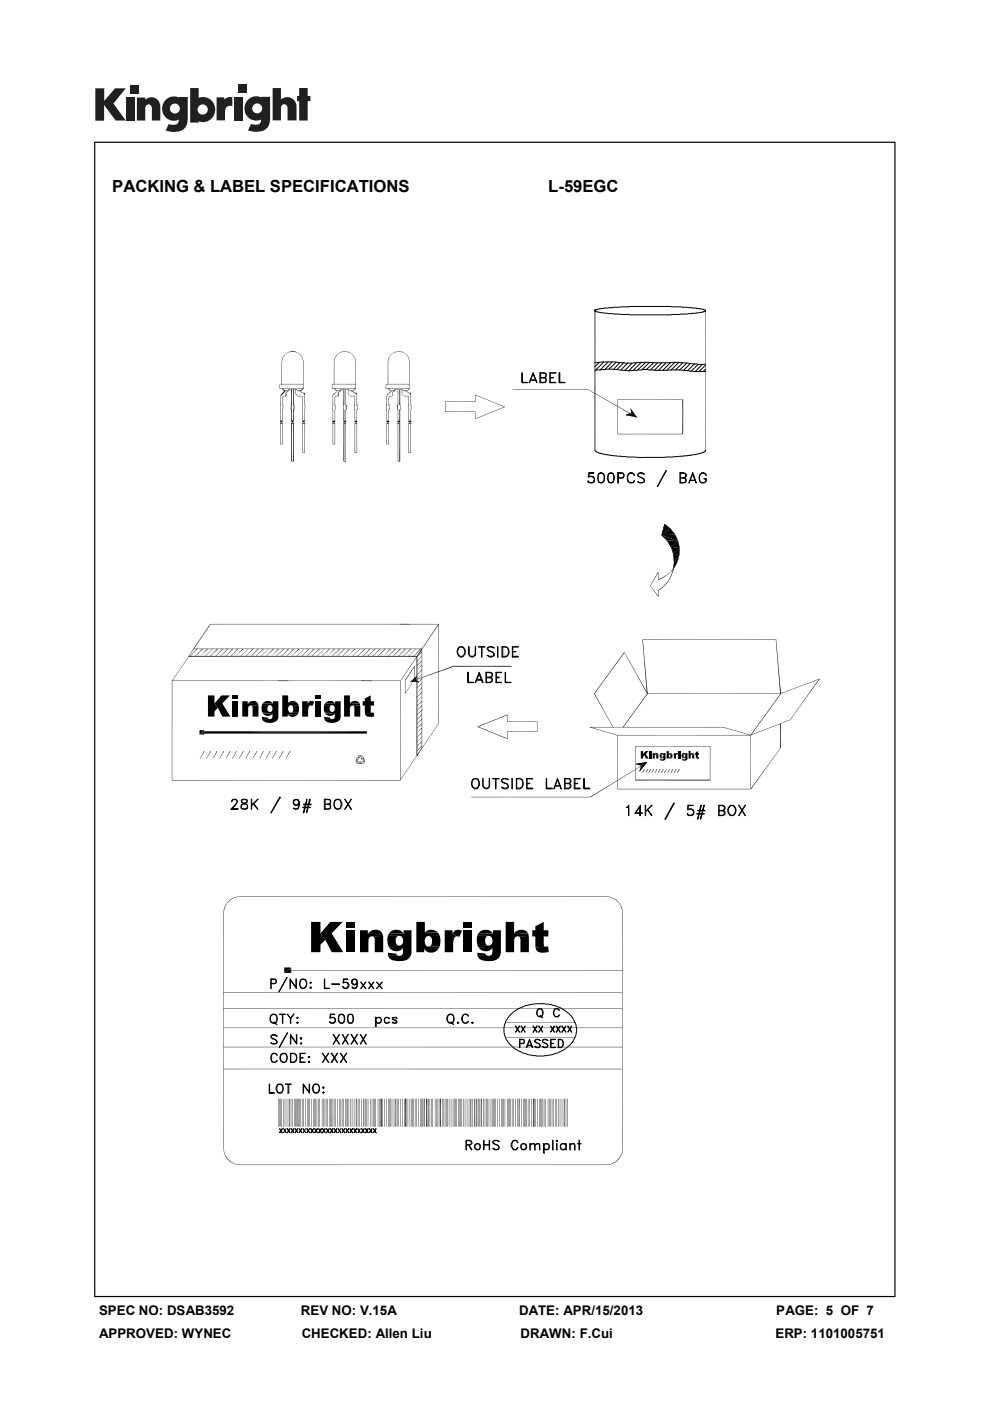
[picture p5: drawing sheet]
<svg xmlns="http://www.w3.org/2000/svg" width="210mm" height="297mm" viewBox="0 0 210 297" stroke-linecap="round" stroke-linejoin="round" font-family="sans-serif">
<defs><g id="words">
<g font-size="3.5">
<text x="23.8" y="40.6">PACKING &amp; LABEL SPECIFICATIONS</text>
<text x="116.3" y="40.6">L-59EGC</text>
</g>
<g font-size="2.8">
<text x="21" y="278.7">SPEC NO: DSAB3592</text>
<text x="63.8" y="278.7">REV NO: V.15A</text>
<text x="110.1" y="278.7">DATE: APR/15/2013</text>
<text x="164.7" y="278.7">PAGE: 5 OF 7</text>
<text x="21" y="283.6">APPROVED: WYNEC</text>
<text x="64" y="283.6">CHECKED: Allen Liu</text>
<text x="110.4" y="283.6">DRAWN: F.Cui</text>
<text x="164.5" y="283.6">ERP: 1101005751</text>
</g>
</g></defs>
<g fill="#231f20">
<path d="M20.2 18.7h1.9v2.7l2.3-2.7h2.3l-2.6 3.2 2.6 3.7h-2.2l-2.4-3.3v3.3h-1.9z"/>
<path d="M26.7 20.7h1.8v4.9h-1.8z"/>
<path d="M49.6 20.7h1.8v4.9h-1.8z"/>
<path d="M27.6 18h1.8v1.8h-1.8z"/>
<path d="M50.6 17.9h1.8v1.8h-1.8z"/>
<path d="M29 20.7h1.8v.4a1.9 1.9 0 0 1 2.2-.3 1.9 1.9 0 0 1 1 2v2.8h-1.8v-2.7a.7 .7 0 0 0-.7-.8 .7 .7 0 0 0-.7 .8v2.7h-1.8z"/>
<path d="M45.9 20.6h1.7v.5a2.02 2.02 0 0 1 1.7-.5v1.9h-.2a1.12 1.12 0 0 0-1.4 1.3v1.7h-1.8z"/>
<path d="M57.8 18.7h1.8v2.4a1.98 1.98 0 0 1 2.2-.3 1.98 1.98 0 0 1 1.1 2v2.7h-1.9v-2.6a.7 .7 0 0 0-.7-.8 .7 .7 0 0 0-.7 .8v2.6h-1.8z"/>
<path d="M63.5 18.7h1.8v1.6h.5v1.1h-.5v4.1h-1.8v-4.1h-.5v-1.1h.5z"/>
<path d="M40.3 18.7v7.3h1.8v-.3a2.63 2.63 0 0 0 3.5-2.5 2.63 2.63 0 0 0-3.5-2.5v-2zM41.9 23.2a1.1 1.1 0 0 1 2.2 0 1.1 1.1 0 0 1-2.2 0z"/>
<path d="M35.3 21a2.56 2.56 0 0 0-.6 3.3 2.56 2.56 0 0 0 3.2 1.1 1.09 1.09 0 0 1-1.5 1.1l-.6-.2-.7 1.4a5.3 5.3 0 0 0 3.8-.2 2.69 2.69 0 0 0 .9-2.4v-4.5h-1.8v.1l-.8-.2a2.44 2.44 0 0 0-1.9 .5zM36 23a1.06 1.06 0 0 1 2.1 0 1.06 1.06 0 0 1-2.1 0z"/>
<path d="M52.8 21a2.56 2.56 0 0 0-.6 3.3 2.56 2.56 0 0 0 3.2 1 1.09 1.09 0 0 1-1.5 1.1l-.7-.1-.6 1.4a5.3 5.3 0 0 0 3.7-.3 2.69 2.69 0 0 0 1-2.3v-4.6h-1.8v.2l-.9-.3a2.44 2.44 0 0 0-1.8 .6zM53.5 23a1.06 1.06 0 0 1 2.1 0 1.06 1.06 0 0 1-2.1 0z"/>
</g>
<g fill="#000">
<path d="M59.9 75.9l-.2 .8zM60 75.9l-.3 .8zM60.4 75.1l-.5 .8zM60.5 75.1l-.6 .8zM60.4 75.1l.8-.5zM60.4 75.1l.8-.4zM61.2 74.6l.9-.2v.1zM61.2 74.6l.9-.1zM62.1 74.4l.8 .3zM62.1 74.4l.8 .3-.8-.2zM62.9 74.6l.7 .5zM62.9 74.6l.8 .5z"/>
<path d="M63.6 75.1l.5 .8zM63.7 75.1l.5 .8zM64.1 75.9l.2 .8zM64.2 75.9l.2 .8zM71 75.9l-.2 .8zM71.1 75.9l-.3 .8zM71.5 75.1l-.5 .8zM71.6 75.1l-.6 .8zM71.5 75.1l.8-.5zM71.5 75.1l.8-.4zM72.3 74.6l.8-.1zM73.1 74.5l.9 .2z"/>
<path d="M74 74.6l.7 .5zM74 74.6l.8 .5zM74.7 75.1l.5 .8zM74.8 75.1l.5 .8zM75.2 75.9l.2 .8zM75.3 75.9l.2 .8zM82.4 75.9l-.1 .8zM82.5 75.9l-.2 .8zM82.9 75.1l-.5 .8zM83 75.1l-.6 .8zM82.9 75.1l.8-.5zM82.9 75.1l.8-.4z"/>
<path d="M83.7 74.6l.9-.1zM84.6 74.5l.9 .2zM85.5 74.6l.6 .5zM85.5 74.6l.7 .5zM86.1 75.1l.6 .8zM86.2 75.1l.5 .8zM86.7 75.9l.1 .8zM86.7 75.9l.2 .8zM126.1 65.7h.2v.2h-.2zM59.3 81.5l.1 .9zM59.4 85.9l.1-.1zM59.4 85.9l.1 .9z"/>
<path d="M59.4 86.8l.1-.1zM59.5 83.9l.1 2zM59.5 94.1h.4zM59.5 94.2l.4-.1zM59.6 83.7v.1l-.1 .1zM59.6 83.7l.9-.9-.9 1zM59.5 83.9l.1-.1zM60.5 82.8l-.9 1zM59.7 82.4l.1-.1 .4 .5zM59.4 81.5l.3-.1zM59.4 81.4h.3zM59.8 82.3l.4 .4v.1z"/>
<path d="M59.9 84.3l.1 1.6zM59.9 85.9l.1-.1zM59.9 86.8l.1-.1zM60 84l.1 .1-.2 .2zM60 85.9l.1 .9zM59.9 84.3l.2-.2zM60.2 82.7l.5 .2-.5-.1zM60 84l.2-.1zM60 84h.2zM60.2 82.7l.5 .2zM60.6 83.3l.1 .6h-.1zM60.2 84l.4-.1z"/>
<path d="M60.2 83.9h.4zM60.7 83.2v.1h-.1zM60.7 83.9l-.1 .1zM61.3 82.6l-.6 .7v-.1zM60.6 83.3h.1zM61.3 82.6v.1l-.6 .6zM60.6 83.3h.1v.6zM60.7 82.8l.6-.1zM61.3 82.6h1.6zM61.3 82.7l1.6-.1zM61.7 85.9l.1 .9h-.1zM61.8 85.9v-.1z"/>
<path d="M61.8 86.8v-.1zM61.7 85.9h.1v.9zM62.3 85.9l.1-.1zM62.3 85.9l.1 .9h-.1zM62.3 86.8l.1-.1zM61.8 97.9l.5-.1zM61.8 97.8h.5zM62.3 85.9h.1v.9zM62.7 83.5l.1 .2zM62.7 82.6l.1 .9zM62.8 83.5v.2zM62.8 82.7l.1-.1 .5 .3z"/>
<path d="M62.9 82.6l.5 .3zM63 83.9l.2 .1zM62.8 83.7l.3 .2zM63.1 83.9l.1 .1zM62.8 83.7l.1-.1 .2 .3zM63.2 83.9h.7zM63.2 84l.7-.1zM63.3 82.8l1.2 .5zM63.3 82.8l1.2 .5-.1 .1zM63.4 82.8h.6zM63.4 82.8l.5-.1 .1 .1zM63.9 82.7l.4-.4 .1 .1z"/>
<path d="M63.9 82.7l.5-.3-.4 .4zM63.9 83.9l.1 .2zM64 85.9l.1 .9zM64.1 84v.3zM63.9 83.9l.2 .1-.1 .1zM64.1 84.3l.1 1.6zM64.1 85.9l.1-.1zM64.1 86.8l.1-.1zM64.1 84l.1 .3zM64.3 81.5l.1 .9zM64.6 85.9l.1-.1zM64.6 85.9l.1 .9z"/>
<path d="M64.6 86.8l.1-.1zM64.2 96h.4zM70.4 81.5l.1 .9zM70.5 85.8v.2zM70.6 85.8l-.1 .2zM70.5 85.9l.1 .9zM70.5 86.8l.1-.1zM70.6 83.9l.1 2zM70.6 94.1h.4zM70.6 94.2l.4-.1zM70.7 83.7v.1l-.1 .1zM70.7 83.7l.9-.9-.9 1z"/>
<path d="M70.6 83.9l.1-.1zM71.6 82.8l-.9 1zM70.8 82.4l.1-.1 .3 .5zM70.4 81.5l.4-.1zM70.4 81.4h.4zM70.9 82.3l.4 .5h-.1zM71 84.3l.1 1.6zM71 85.8v.2zM71.1 85.8l-.1 .2zM71 86.8l.1-.1zM71.1 84l.1 .1-.2 .2zM71.1 85.9l.1 .9z"/>
<path d="M71 84.3l.2-.2zM71.2 82.8l.6 .1zM71.1 84l.2-.1zM71.1 84h.2zM71.3 82.8l.5 .1zM71.7 83.3l.1 .6h-.1zM71.3 84l.4-.1zM71.3 83.9h.4zM71.8 83.2v.1h-.1zM71.8 83.9l-.1 .1zM71.6 83.9h.2l-.1 .1zM72.3 82.6l-.5 .7v-.1z"/>
<path d="M71.7 83.3h.1zM72.3 82.6l.1 .1-.6 .6zM71.7 83.3h.1v.6zM71.8 82.8l.6-.1zM72.3 82.6h1.7zM72.3 82.7l1.7-.1zM72.8 85.9l.1 .9zM72.9 85.8v.2zM72.9 86.8v-.1zM73.4 85.8v.2zM73.4 85.9l.1 .9h-.1zM73.4 86.8v-.1z"/>
<path d="M72.9 97.9l.5-.1zM72.9 97.8h.5zM73.4 85.9h.1v.9zM73.8 83.5l.1 .2zM73.8 82.7l.1 .8zM73.9 83.5l.1 .2zM73.9 82.7l.1-.1 .5 .3zM74 82.6l.5 .3zM74.1 83.9l.2 .1zM73.9 83.7l.3 .2zM74.2 83.9l.1 .1zM74.3 83.9h.7z"/>
<path d="M74.3 84l.7-.1zM74.3 82.8l1.3 .5-.1 .1zM74.3 82.8h.1l1.2 .5zM74.5 82.8h.6zM75.4 82.3l.1 .1-.5 .4zM75 82.8l.5-.4-.4 .4zM75 83.9l.1 .2zM75.1 85.9l.1 .9zM75.1 85.8h.2l-.2 .2zM75.1 86l.2-.2v.2zM75.1 86.7h.2zM75.1 86.8l.2-.1z"/>
<path d="M75.2 84v.3zM75 83.9l.2 .1-.1 .1zM75.2 84.3l.1 1.6zM75.2 84l.1 .3zM75.4 81.5l.1 .9zM75.6 85.8h.2l-.2 .2zM75.6 86l.2-.2v.2zM75.6 86.7h.2zM75.6 86.8l.2-.1zM75.3 96h.3zM75.7 85.9l.1 .9zM81.8 81.5l.1 .9z"/>
<path d="M81.9 85.8h.2l-.2 .2zM81.9 86l.2-.2v.2zM81.9 85.9l.1 .9zM81.9 86.7h.2zM81.9 86.8l.2-.1zM82 83.9l.1 2zM82.1 83.7l.1 .1-.2 .1zM82.1 83.7l.9-.9-.8 1zM82.1 94.1h.3zM82.1 94.2l.3-.1zM82 83.9l.2-.1zM83 82.8l.1 .1-.9 .9z"/>
<path d="M82.3 82.4v-.1l.4 .5zM82.3 82.3l.5 .5h-.1zM81.9 81.5l.4-.1zM81.9 81.4h.4zM82.4 84.3l.1 1.6zM82.4 85.8h.2l-.2 .2zM82.4 86l.2-.2v.2zM82.4 86.7h.2zM82.4 86.8l.2-.1zM82.5 84l.1 .1-.2 .2zM82.5 85.9l.1 .9zM82.4 84.3l.2-.2z"/>
<path d="M82.7 82.8l.6 .1zM82.5 84l.3-.1zM82.5 84h.3zM82.8 82.8l.5 .1zM82.8 84l.3-.1zM82.8 83.9h.3zM83.2 83.2v.1zM83.2 83.9l-.1 .1zM83.8 82.6l-.5 .7-.1-.1zM83.2 83.3l.1 .6zM83.2 83.3h.1zM83.2 83.9h.1l-.2 .1z"/>
<path d="M83.8 82.6l.1 .1-.6 .6zM83.3 82.8l.6-.1zM83.8 82.6h1.6zM83.8 82.7l1.6-.1zM84.2 85.9l.2 .9h-.2zM84.3 85.8v.2zM84.4 85.8l-.1 .2zM84.3 86.8l.1-.1zM84.2 85.9h.2v.9zM84.8 85.8v.2zM84.9 85.8l-.1 .2zM84.8 86.8l.1-.1z"/>
<path d="M84.4 97.9l.4-.1zM84.4 97.8h.4zM84.9 85.9l.1 .9zM85.2 83.5l.1 .2zM85.2 82.7l.1 .8zM85.3 83.5l.1 .2zM85.3 82.7l.1-.1 .5 .3zM85.4 82.6l.5 .3zM85.6 83.9l.1 .1zM85.3 83.7l.3 .2zM85.7 83.9h.7zM85.7 84l.7-.1z"/>
<path d="M85.8 82.8l1.2 .5zM85.8 82.8l1.2 .5-.1 .1zM85.9 82.8h.6zM86.8 82.3l.1 .1-.5 .4zM86.4 82.8l.5-.4-.4 .4zM86.4 83.9l.2 .2zM86.6 85.9l.1 .9zM86.7 84v.3zM86.4 83.9l.3 .1-.1 .1zM86.7 84.3v1.6zM86.7 85.8v.2zM86.7 86.8v-.1z"/>
<path d="M86.8 81.5l.1 .9zM87.2 85.8v.2zM87.2 85.9v.9zM87.2 86.8v-.1zM86.7 96h.5zM100.8 83.7l6.3 2.5zM100.8 83.8l6.3 2.5zM100.8 83.7l.1 1.5zM100.8 87.3l.1 1.5zM100.8 88.8l6.3-2.6zM100.8 88.9l6.3-2.7zM124.7 82.5l10.4 5.9z"/>
<path d="M124.7 82.6l10.4 5.8-.1 .1zM133.7 86.6l1.3 1.8-1.1-.7zM132.8 88l1.1-.3 1.1 .7zM132.8 88l2.3 .4zM133.6 86.6l1.5 1.8-.1 .1zM132.8 87.9l2.3 .5zM133.6 86.6l1.5 1.8zM140.3 113.5l3.5 1.2-2.3-.1zM140.9 111.1l-.5 2.4zM141 111.1l1.2 1-1.9 1.4zM140.3 113.5l.1-.1 .9 1zM140.4 113.4l.9 1z"/>
<path d="M140.4 113.4l1 1.2-1.1-1.1zM141.5 114.6l2.3 .1-1.4 1.2zM140.4 113.4l1.1 1.1-.1 .1zM141.3 114.4l.8 1.2zM140.9 111.2l.1-.1 1.1 1zM140.3 113.5l1.9-1.4 .9 1.2zM141.3 114.4l.9 1.1-.1 .1zM141 111.1l1.2 1zM141.4 114.6l.1-.1 .8 1.4zM142.4 115.9l1.7 .3-1.2 1.2zM141.5 114.5l.9 1.4h-.1zM142.1 115.6l.1-.1 .4 1.3z"/>
<path d="M142.2 115.5l.5 1.3zM142.4 115.9l.4 1.5zM142.9 117.4l1.2 .3-1.1 1.3zM142.4 115.9l.5 1.5zM142.6 116.8l.3 1.3zM142.8 117.4l.2 1.6zM142.9 118.1h.1v1.4zM143 119l.6 .2-.7 1.4zM143 118.1v1.4zM142.7 116.8l.3 1.3h-.1zM142.1 112.1l.9 1.1zM140.3 113.5l2.8-.2 .7 1.4z"/>
<path d="M142.9 117.4l.2 1.6h-.1zM142.2 112.1l.9 1.1h-.1zM144.1 117.5l-.4 1.4zM143 113.2h.1l.6 1.3zM142.4 115.9l1.4-1.2 .3 1.5zM143.1 113.2l.7 1.3zM144.1 117.7l-.5 1.5-.6-.2zM144.1 115.9v1.6zM143.7 114.5l.4 1.4zM142.9 117.4l1.2-1.2v1.5zM143.8 114.5l.3 1.4zM41.8 137.5l-1.5 1.6z"/>
<path d="M41.8 137.5l.1 .1-1.6 1.5zM41 137.5l-1 1.6zM44.6 132.3l-3.5 5.3-.1-.1zM41 137.5l.1 .1-1 1.5zM44.6 132.3l.1 .1-3.6 5.2zM42.9 137.5l-1.5 1.6zM42.9 137.5l.1 .1-1.6 1.5zM44 137.5l.1 .1-1.6 1.5zM45.1 137.5l-1.6 1.6zM45.1 137.5l-1.5 1.6zM46.1 137.5l-1.5 1.6zM46.1 137.5l.1 .1-1.5 1.5z"/>
<path d="M47.2 137.5l-1.5 1.6zM47.2 137.5l.1 .1-1.5 1.5zM48.3 137.5l-1.6 1.6zM48.3 137.5l.1 .1-1.6 1.5zM49.3 137.5l-1.5 1.6zM49.3 137.5l.1 .1-1.5 1.5zM50.4 137.5l-1.5 1.6zM50.4 137.5l.1 .1-1.5 1.5zM51.5 137.5l.1 .1-1.6 1.5zM52.6 137.5l-1.6 1.6zM52.6 137.5l-1.5 1.6zM53.6 137.5l-1.5 1.6z"/>
<path d="M53.6 137.5l.1 .1-1.5 1.5zM54.7 137.5l-1.5 1.6zM54.7 137.5l.1 .1-1.5 1.5zM55.8 137.5l-1.6 1.6zM55.8 137.5l.1 .1-1.6 1.5zM56.9 137.5l-1.6 1.6zM56.9 137.5l-1.5 1.6zM58 137.5l-1.6 1.6zM58 137.5v.1l-1.5 1.5zM59.1 137.5v.1l-1.6 1.5zM60.2 137.5l-1.7 1.6zM60.2 137.5v.1l-1.6 1.5z"/>
<path d="M61.2 137.5l-1.6 1.6zM61.2 137.5l.1 .1-1.6 1.5zM62.3 137.5l-1.6 1.6zM62.3 137.5l.1 .1-1.6 1.5zM63.4 137.5l.1 .1-1.7 1.5zM64.5 137.5l-1.6 1.6zM65.5 137.5l-1.5 1.6zM65.5 137.5l.1 .1-1.6 1.5zM66.6 137.5l-1.5 1.6zM66.6 137.5l.1 .1-1.6 1.5zM67.7 137.5l-1.6 1.6zM67.7 137.5l.1 .1-1.6 1.5z"/>
<path d="M68.8 137.5l-1.6 1.6zM68.8 137.5l-1.5 1.6zM69.8 137.5l-1.5 1.6zM69.8 137.5l.1 .1-1.5 1.5zM70.9 137.5l.1 .1-1.6 1.5zM72 137.5l-1.6 1.6zM72 137.5l.1 .1-1.6 1.5zM73 137.5l-1.5 1.6zM73 137.5l.1 .1-1.5 1.5zM74.1 137.5l-1.5 1.6zM74.1 137.5l.1 .1-1.5 1.5zM75.2 137.5l.1 .1-1.6 1.5z"/>
<path d="M76.3 137.5l-1.6 1.6zM76.3 137.5l-1.5 1.6zM77.3 137.5l-1.5 1.6zM77.3 137.5l.1 .1-1.5 1.5zM78.4 137.5l-1.5 1.6zM78.4 137.5l.1 .1-1.5 1.5zM79.5 137.5l-1.6 1.6zM79.5 137.5l.1 .1-1.6 1.5zM80.6 137.5l-1.6 1.6zM80.6 137.5v.1l-1.5 1.5zM81.7 137.5l-1.6 1.6zM81.7 137.5v.1l-1.5 1.5z"/>
<path d="M82.8 137.5v.1l-1.6 1.5zM83.9 137.5l-1.6 1.6zM83.9 137.5v.1l-1.6 1.5zM84.9 137.5l-1.5 1.6zM84.9 137.5l.1 .1-1.6 1.5zM86 137.5l-1.5 1.6zM86 137.5l.1 .1-1.6 1.5zM87.1 137.5l-1.6 1.6zM87.1 137.5l.1 .1-1.6 1.5zM88.2 137.5l-1.6 1.6zM88.2 137.5l-1.5 1.6zM89.2 137.5l-1.5 1.6z"/>
<path d="M89.2 137.5l.1 .1-1.5 1.5zM89.4 138.1l-1 1.2zM89.4 138.1l.1 .1-1.1 1.1zM89.4 137.5l-1 1.6zM89.4 137.5l.1 .1-1 1.5zM138 124.2l1.7 2.2zM138 124.3l1.7 2.1h-.1zM139.6 121.3l-1.7 2.9zM139.6 121.4l.1 1.5zM139.6 125.2l.1 1.2zM139.6 125.2l1.1-.9 .1 .1zM139.6 121.3l.1 .1-1.7 2.8z"/>
<path d="M139.6 125.2l1.2-.8-1.1 .9zM139.7 122.8l1.3-.5-1.3 .7zM139.7 122.8l1.2-.6 .1 .1zM141.6 123.3l.1 .1-1 .9zM140.7 124.3l1-.9-.9 1zM140.9 122.2l1.3-.8zM140.9 122.2l1.3-.8-1.2 .9zM142.3 122.1l.1 .1-.8 1.1zM142.4 122.2l-.7 1.2-.1-.1zM143 120.2l.1 .1-1 1.1zM143.1 120.3l-1 1.1zM142.7 120.9h.2l-.6 1.2z"/>
<path d="M142.9 120.9l-.5 1.3-.1-.1zM143 119.5l-.3 1.4zM143 119h.1l-.3 1.5zM143.1 119l-.2 1.6zM143 119.5l-.1 1.4h-.2zM143.7 118.9l-.7 1.3zM143.8 118.9l-.7 1.4-.1-.1zM40 139.1l-3.6 5.3zM40 139.1l-3.5 5.3zM42.3 154.9l.1 .8zM42.4 154.9l.8 .2-.8 .6zM43.1 154.9l.2 .2h-.2z"/>
<path d="M43.1 155.5l.2 .2h-.2zM42.4 155.7l.8-.2v.2zM42.4 155.7l.8-.6v.4zM42.4 154.9h.8v.2zM42.4 155l.8-.2v.2zM42.4 154.8h.8l-.8 .2zM43.1 154.9h.2v.2zM43.1 155.5h.2v.2zM43.3 159.2l-.9 1.6zM43.3 159.2l.1 .1-.9 1.5zM44.7 159.2l-1 1.6zM44.7 159.2v.1l-.9 1.5z"/>
<path d="M44.1 147.4h1.4v1.7l.7 1-.7 .7v1.1h-1.4zM46 159.2l-.9 1.6zM46 159.2l.1 .1-.9 1.5zM47.5 159.2l-1 1.6zM47.5 159.2v.1l-.9 1.5zM46.9 147.4h1.9l-1.6 1.7 1.7 2.8h-1.7l-1-1.8-.7-1zM48.8 159.2l-.9 1.6zM48.8 159.2l.1 .1-.9 1.5zM49.3 148.7h1.3v3.2h-1.3zM49.3 147.4h1.3v.9h-1.3zM50.2 159.2l-1 1.6zM50.2 159.2v.1l-.9 1.5z"/>
<path d="M51.6 159.2l-.9 1.6zM51.6 159.2l.1 .1-.9 1.5zM51.4 148.7h1.1v.5l2.2 .1 .1 .2-1.7 .1a.62 .62 0 0 0-.5 .8v1.5h-1.2zM53 159.2l-1 1.6zM53 159.2v.1l-.9 1.5zM52.6 149.1a1.24 1.24 0 0 1 2.1 .2l-2.2-.1zM54.5 159.2l-.9 1.6zM54.5 159.2l.1 .1-1 1.5zM53.1 149.6l1.7-.1v2.4h-1.2v-1.8a.44 .44 0 0 0-.5-.5zM55.6 149.5h1.6a.75 .75 0 0 0-.5 .7 .75 .75 0 0 0 .6 .7l-1.7 .1-.1-.7zM55.6 152l1.2 .1 .1 .3 .4 .1h-1.7zM55.8 151.3h2a1.26 1.26 0 0 1-2 0z"/>
<path d="M55.8 159.2l-.8 1.6zM55.8 159.2l.1 .1-.8 1.5zM55.9 148.9a1.35 1.35 0 0 1 2 .3h-2.2zM57.3 159.2l-1 1.6zM57.3 159.2l.1 .1-1 1.5zM58.6 159.2l-.9 1.6zM58.6 159.2l.1 .1-.9 1.5zM55.7 149.2h2.2v-.5h1.1v3.1a1.54 1.54 0 0 1-2 1.5 1.38 1.38 0 0 1-1.4-.8h1.7a.51 .51 0 0 0 .5-.7v-.5h-2l-.2-.3 1.7-.1a.74 .74 0 0 0 .5-.7 .74 .74 0 0 0-.6-.7h-1.6zM60.1 159.2l-1 1.6zM60.1 159.2l.1 .1-1 1.5zM59.9 147.4h1.2v1.6h1.9l.3 .5h-1.6a.81 .81 0 0 0-.6 .8 .81 .81 0 0 0 .6 .8h1.6l-.2 .3-2.1 .1v.4h-1.1zM61.5 159.2l-.9 1.6z"/>
<path d="M61.5 159.2l.1 .1-.9 1.5zM61.1 149a1.35 1.35 0 0 1 1.9 0zM61 151.5l2.1-.1a1.27 1.27 0 0 1-2.1 .1zM61.7 149.5h1.6l.1 .9-.1 .7h-1.6a.84 .84 0 0 0 .5-.8 .84 .84 0 0 0-.5-.8zM64.1 148.7h1.2v.5l.6 .4a.89 .89 0 0 0-.6 1.2v1.1h-1.2zM65.5 148.9a.95 .95 0 0 1 1.2-.1l-.4 .9-1-.5zM66.8 148.7h1.3v3.2h-1.3zM66.8 147.4h1.3v.9h-1.3zM68.8 149.5h1.6a.75 .75 0 0 0-.5 .7 .75 .75 0 0 0 .6 .7l-1.7 .1-.1-.7zM68.8 152l1.2 .1 .1 .3 .4 .1h-1.7zM69 151.3h2a1.26 1.26 0 0 1-2 0zM69.1 148.9a1.35 1.35 0 0 1 2 .3h-2.2z"/>
<path d="M68.9 149.2h2.2v-.5h1.2v3.1a1.54 1.54 0 0 1-2.1 1.5 1.38 1.38 0 0 1-1.4-.8h1.7a.51 .51 0 0 0 .5-.7v-.5h-2l-.2-.3 1.7-.1a.74 .74 0 0 0 .5-.7 .74 .74 0 0 0-.6-.7h-1.6zM73 147.4h1.2v1.7l2.1 .1 .1 .3-1.7 .1a.62 .62 0 0 0-.5 .8v1.5h-1.2zM74.2 149.1a1.27 1.27 0 0 1 2.1 .1zM74.7 149.6l1.7-.1v2.4h-1.2v-1.8a.44 .44 0 0 0-.5-.5zM77.7 155.1l.1 .4h-.1zM77.7 155.1h.1v.4zM77.4 148.1l1.2-.7v1.3h.7v.9h-.7v1.3l.3 .2-1.5 .1v-1.6h-.5v-.9h.5zM77.4 151.2l1.9-.2 .1 .9h-.2a1.22 1.22 0 0 1-1.8-.7zM93 132.3l-8.1 12.1zM93 132.3l.1 .1-8.1 12zM87.9 144l-2 3zM87.9 141.2l-1.9 3.1-.1-.1z"/>
<path d="M87.9 144l-1.9 3zM87.9 141.2l.1 .1-2 3zM87.1 144.5l1.8 .1zM87.1 144.6h1.8zM87.1 144.5l1.2-1.2zM87.1 144.6l1.2-1.3 .1 .1zM87.1 144.6l1-.5 .8 .5zM88.3 143.3l-.2 .9zM87.1 144.6l1.3-1.2-.3 .7zM88.4 159.1l1-1zM89.4 158.1l.1 .1-1.1 1zM89.4 157.2l-1 1.1z"/>
<path d="M89.4 157.2l.1 .1-1.1 1zM89.4 156.2l-1 1.1zM89.4 155.2l-1 1.2zM89.4 155.2l.1 .1-1.1 1.1zM89.4 154.3l.1 .1-1.1 1zM89.4 153.4l-1 1.1zM89.4 153.4l.1 .1-1.1 1zM88.4 153.5l1-1.1zM89.4 152.4l.1 .1-1.1 1zM89.4 151.4l-1 1.2zM89.4 151.4l.1 .1-1.1 1.1zM89.4 150.5l-1 1.2z"/>
<path d="M89.4 150.5l.1 .1-1.1 1.1zM88.4 150.6l1-1zM89.4 149.6h.1l-1.1 1.1zM88.4 149.6l1-1zM89.4 148.6l.1 .1-1.1 1zM88.4 148.7l1-1zM89.4 147.7l-1 1.1zM89.4 146.7l-1 1.2zM89.4 146.7l.1 .1-1.1 1.1zM89.4 145.7l.1 .1-1.1 1.1zM89.4 144.8l-1 1.1zM89.4 144.8l.1 .1-1.1 1z"/>
<path d="M89.4 143.9l-1 1.1zM89.4 143.9l.1 .1-1.1 1zM89.4 143l-1 1.1zM89.4 141.9l-1 1.2zM89.4 141.9l.1 .1-1.1 1.1zM89.4 141l.1 .1-1.1 1zM88.4 141.1l1-1zM89.4 140.1l.1 .1-1.1 1zM88.4 140.2l1-1.1zM89.4 139.1l-1 1.1zM88 144.2l.9 .4zM88.1 144.1l.8 .5-.9-.4z"/>
<path d="M89.4 158.6l-.9 1.6-.1-.1zM89.4 158.6l-.9 1.6zM87.1 144.6l9.1-3.4v.1zM87.1 144.5l9.1-3.3zM101.3 154.1l6.4 2.5-.1 .1zM101.3 154l6.3-2.5-6.2 2.6zM107.6 151.5l.1 1.5zM107.6 155.1l.1 1.5zM101.3 154.1l.1-.1 6.3 2.6zM101.4 154.1l6.2-2.6 .1 .1zM132.4 138.3l-6.3 8.8-.1-.1zM132.4 138.3l.1 .1-6.4 8.7z"/>
<path d="M126 147.1l4.1 7.1zM126.1 147l4 7.2-4.1-7.1zM125.1 154.2l5.8 1.7zM125.1 154.1l5.8 1.7zM137.3 147l-5.1 7.2-.1-.1zM137.3 147l.1 .1-5.2 7.1zM135.9 159.2h.5v.6l.3 .4-.3 .2v.4h-.5zM136.3 135.7l1.1 11.4h-.2zM132.4 138.3l5 8.7-.1 .1zM132.4 138.3l5 8.7zM136.3 135.7l.1-.1 1 11.5zM136.9 159.2h.7l-.6 .6 .6 1h-.6l-.6-1z"/>
<path d="M137.8 159.2h.4v.3h-.4zM138.4 159.7l1.2 .3-.7 .1v.7h-.5zM138.9 159.8a.43 .43 0 0 1 .7 .1zM139 160h.6v.8h-.4v-.7zM139.9 160h.6l-.2 .2 .2 .3h-.5zM140 159.8a.47 .47 0 0 1 .7 0zM140 159.9l1.2-.2v1.1a.69 .69 0 0 1-.6 .5 .69 .69 0 0 1-.7-.3h.6l.2-.2v-.2h-.7l.5-.1 .2-.3-.2-.2h-.6zM141.4 159.2h.4v.6h.7l.1 .2h-.6l-.2 .3 .1 .1 .7 .1-.1 .1-1.1 .2zM141.8 159.8l.4-.1 .3 .1zM142 160h.6v.5h-.6l.2-.2zM142.9 159.7h.4v.2l.3 .1-.2 .1v.7h-.5zM143.4 159.7h.4l-.1 .3-.4-.1z"/>
<path d="M143.9 159.2h.4v.3h-.4zM144.6 160h.6l-.2 .2 .2 .3h-.6zM144.7 159.8a.47 .47 0 0 1 .7 0zM144.6 159.9l1.2-.2v1.1a.69 .69 0 0 1-.5 .5 .69 .69 0 0 1-.7-.3h.6l.2-.2v-.2h-.7l.5-.1 .2-.3-.2-.2h-.6zM146 159.2h.5v.6l.7 .1-.7 .2v.7h-.5zM146.5 159.8a.45 .45 0 0 1 .7 .1zM146.7 160h.5l.1 .8h-.5v-.7zM147.6 159.5l.4-.3v.5h.3v.3h-.3l.1 .5-.5 .1v-.6h-.2zM153.4 154.2l5.8 1.7zM153.4 154.1l5.8 1.7zM159.2 155.8l8.3-3.2zM159.2 155.9l8.3-3.3z"/>
<path d="M165.6 147l-6.3 8.9-.1-.1zM165.6 147v.1l-6.3 8.8zM164.5 135.7l1.1 11.4h-.1zM165.6 147l8.3-3.1zM165.6 147.1l8.3-3.2zM164.5 135.7l.1-.1 1 11.5zM173.8 143.9l-6.3 8.8zM173.8 143.9l.1 .1-6.3 8.7zM75.6 160.9v.5h-.2zM75.6 160.9h.1l-.1 .5zM75.6 161.8h.1zM75.6 160.8v.1z"/>
<path d="M75.9 160.9l-.3 .8zM75.5 161.5l.3 .3h-.1zM75.6 161.8l.1-.1zM75.9 160.9l-.2 .8zM75.5 161.4l.3 .4zM75.6 160.9l.2-.2zM75.6 160.8l.2-.1zM76.2 160.1l-.3 .6-.1-.1zM75.8 160.7h.4zM76.2 160.1v.1l-.3 .5zM75.9 161l.2-.1zM75.8 160.7l.3 .2-.1 .1z"/>
<path d="M76.4 160.3l-.2 .4h-.1zM75.9 160.9h.2zM75.8 160.7l.3 .2zM76.4 160.3l.1 .1-.3 .3zM76.2 161.5l.1 .3zM76.2 160.1h.5zM76.2 160.2l.5-.1zM75.7 161.5l.5 .1zM75.7 161.4l.5 .1zM75.7 161.8h.6v.1zM75.8 161.8h.5h-.6zM76.3 161.8l.4 .1z"/>
<path d="M76.2 160.2l.1-.1zM76.2 160.1h.1zM76.3 160.2l.5 .6-.1 .1zM76.4 161.8l.3 .1-.4-.1zM76.3 160.1l.1 .1zM76.3 160.2l.5 .6zM76.5 161.4l-.2 .4zM76.5 161.5l.1 .1zM76.5 161.4l-.1 .4zM76.6 161.8l.1 .2zM76.7 160.8v.2zM76.7 160.2l.4 .5z"/>
<path d="M76.7 160.8h.3l-.3 .2zM76.7 161l.3-.2zM76.7 160.2v-.1l.4 .6zM76.9 161.1l.3 .4zM77.1 160.6l-.1 .1zM77.1 160.6l.1 .1h-.2zM77.1 160.6l-.1 .3zM77.1 160.6v.3zM76.6 161.9l.6-.1zM76.6 161.8h.6zM77.2 160.9l.2 .4-.1 .1zM77.2 160.8l-.2 .4-.1-.1z"/>
<path d="M77.3 161.4l.1 .1zM76.5 161.6l.8-.2zM77.2 160.9l.2 .4zM77.2 160.8l.1 .1-.3 .3zM77.3 161.4v.4zM76.6 161.7l.7-.2zM77.3 161.4l.1-.1v.2zM93 153.4l-8.1 12zM93 153.4l-8 12zM125.2 168.9l11.9-7.2-11.8 7.3zM125.3 169l11.8-7.3zM136.7 163l-.3 .9-.1-.1z"/>
<path d="M136.7 163l.1 .1-.4 .8zM135.9 162.3l1.2-.6-1.4 1.7zM134.9 162l2.2-.3-1.2 .6zM137.4 163l-.4 .9-.1-.1zM137.4 163l.1 .1-.5 .8zM137.8 159.7h.4v1.1h-.4zM138 163l-.4 .9-.1-.1zM138 163l.1 .1-.5 .8zM138.6 163l-.3 .9-.1-.1zM138.6 163l.1 .1-.4 .8zM139.3 163l-.3 .9-.1-.1zM139.3 163l.1 .1-.4 .8z"/>
<path d="M139.9 160.8l.6 .2h-.6zM140 163l-.3 .9-.1-.1zM140 160.6h.7l-.2 .2zM140 163l.1 .1-.4 .8zM140.7 163l-.4 .9-.1-.1zM140.7 163l.1 .1-.5 .8zM141.3 163l-.4 .9-.1-.1zM141.3 163l.1 .1-.5 .8zM142 163l-.3 .9-.1-.1zM142 163l.1 .1-.4 .8zM141.8 160.7h.7a.45 .45 0 0 1-.7 0zM142.7 163l-.3 .9-.1-.1z"/>
<path d="M142.7 163l.1 .1-.4 .8zM143.4 163l-.4 .9v-.1zM143.4 163l.1 .1-.5 .8zM143.9 159.7h.4v1.1h-.4zM144.1 163l-.4 .9-.1-.1zM144.1 163v.1l-.4 .8zM144.6 160.8l.6 .2h-.6zM144.7 160.6h.7l-.3 .2zM147.6 160.6l.6-.1 .1 .3h-.6zM165.6 158.5l-6.3 8.8h-.1zM165.6 158.5l-6.3 8.8zM47.5 192.5l-.1 1.1z"/>
<path d="M47.6 192.6l-.2 1zM48 191.6l-.5 .9zM48.1 191.6l-.5 1-.1-.1zM48.8 190.7l.1 .1-.9 .8zM48 191.6l.9-.8zM48.8 190.7l1-.5zM48.8 190.7l1-.4-.9 .5zM49.8 190.2l1-.2zM49.8 190.2l1-.1zM66 195.5h2v2.4l1 1.3-1 1.1v1.6h-2zM70.1 195.5h2.6l-2.4 2.4 2.5 4h-2.5l-1.3-2.7-1-1.3zM73.5 195.5h1.7v1.2h-1.7z"/>
<path d="M76.4 197.2h1.6v.8l3.2 .1v.3l-2.3 .1a.89 .89 0 0 0-.8 1.2v2.2h-1.7zM78.1 197.8a1.76 1.76 0 0 1 3.1 .3l-3.2-.1zM78.9 198.5l2.3-.1 .1 3.5h-1.8v-2.6a.65 .65 0 0 0-.6-.8zM82.3 198.4h2.4a1.08 1.08 0 0 0-.8 1.1 1.08 1.08 0 0 0 .8 1l-2.3 .1-.2-.9zM82.8 197.5a1.94 1.94 0 0 1 2.8 .4l-3.1 .1zM82.5 198l3.1-.1v-.7h1.7v4.4a1.99 1.99 0 0 1-2.3 2.2l-1-.1a1.62 1.62 0 0 1-1.7-1h2.4a.73 .73 0 0 0 .8-1v-.7l-2.9-.1-.2-.3 2.3-.1a1.06 1.06 0 0 0 .8-1.1 1.06 1.06 0 0 0-.8-1h-2.4zM88.3 195.5h1.8v2.2h2.8l.4 .7-2.4 .1a1.16 1.16 0 0 0-.8 1.1 1.16 1.16 0 0 0 .8 1.1h2.3l-.2 .5h-3v.7h-1.7zM90.1 197.7a1.93 1.93 0 0 1 2.8 0zM90.9 198.5l2.4-.1a3.7 3.7 0 0 1-.1 2.3h-2.3a1.29 1.29 0 0 0 .5-2.1zM94.3 197.2h1.7v.8l.9 .5a1.46 1.46 0 0 0-.8 1.8v1.6h-1.8zM96.4 197.3a1.42 1.42 0 0 1 1.6 .1l-.6 1.2-1.4-.6zM98.3 195.5h1.8v1.2h-1.8z"/>
<path d="M101.2 198.4h2.4a1.08 1.08 0 0 0-.7 1.1 1.08 1.08 0 0 0 .8 1l-2.3 .1-.3-.9zM101.8 197.5a1.94 1.94 0 0 1 2.8 .4l-3.2 .1zM101.4 198l3.2-.1v-.7h1.6v4.4a1.99 1.99 0 0 1-2.3 2.2l-.9-.1a1.62 1.62 0 0 1-1.7-1h2.4a.73 .73 0 0 0 .7-1v-.7l-2.8-.1-.2-.3 2.3-.1a1.06 1.06 0 0 0 .8-1.1 1.06 1.06 0 0 0-.9-1h-2.4zM107.3 195.5h1.7v2.3l3 .1 .1 .6h-2.3a.89 .89 0 0 0-.8 1.2v2.2h-1.7zM109 197.8a1.82 1.82 0 0 1 3 .1zM109.8 198.5h2.3l.1 3.4h-1.8v-2.6a.65 .65 0 0 0-.6-.8zM113.5 196.4l1.8-.9v1.7h1v1.3h-1v1.9l.4 .3-2.1 .2-.1-2.4h-.6v-1.3h.6zM128.6 190l1.1 .3zM129.7 190.2l.9 .6zM129.7 190.2l1 .5-.1 .1zM130.6 190.8l.1-.1 .7 .9zM130.7 190.7l.7 .9z"/>
<path d="M131.4 191.6l.5 1zM131.4 191.6l.5 .9v.1zM131.9 192.6v-.1l.1 1.1zM131.9 192.5l.2 1.1zM60.3 205.2h1.4l-1.4 1.1zM60.3 206.3l1.4-1.1v1.1zM60.3 205.1h1.4zM60.3 205.2l1.4-.1zM60.3 205.2l.1 1.1zM61.7 205.2l.1 1.1zM60.3 206.3l1.4-.1zM60.3 206.2h1.4z"/>
<path d="M73.5 197.2h1.7v4.7h-1.7zM82.3 202l1.7 .2 .2 .3 .5 .2h-2.4zM82.6 200.9l2.9 .1a1.81 1.81 0 0 1-2.9-.1zM90 201.2h3a1.81 1.81 0 0 1-3 0zM98.3 197.2h1.8v4.7h-1.8zM101.2 202l1.8 .2 .2 .3 .5 .2h-2.4zM101.6 200.9l2.8 .1a1.81 1.81 0 0 1-2.8-.1zM113.6 200.9l2.7-.3 .1 1.2-.7 .2a1.49 1.49 0 0 1-2.1-1.1zM116.8 218.7l.1 .1zM120.4 218.7l.1 .1zM47.4 243.5l.1 1.1zM47.5 243.5l.1 1.1z"/>
<path d="M47.5 244.6l.5 1zM47.6 244.6l.5 .9-.1 .1zM48 245.6l.1-.1 .7 .8zM48.1 245.5l.8 .8h-.1zM48.8 246.3h.1l.9 .5zM48.9 246.3l.9 .5zM49.8 246.8l1 .2zM59.3 240.1l.1 .1zM60.2 240.1v.1zM62.6 240.1l.1 .1zM63.5 240.1v.1zM64.3 240.1l.1 .1z"/>
<path d="M66.8 240.1v.1zM67.6 240.1l.1 .1zM70.9 240.1l.1 .1zM71.8 240.1v.1zM74.2 240.1l.1 .1zM75.1 240.1v.1zM75.9 240.1l.1 .1zM78.4 240.1v.1zM79.2 240.1l.1 .1zM128.6 246.9l1.1-.1zM129.7 246.8l1-.5zM129.7 246.8l.9-.5h.1z"/>
<path d="M131.4 245.5v.1l-.8 .7zM130.6 246.3l.8-.7-.7 .7zM131.9 244.6l-.5 .9zM131.9 244.6l-.5 1v-.1zM132 243.5l-.1 1.1zM132.1 243.5l-.2 1.1z"/>
<path d="M20 30v245h169.9v-245zM20.2 30.3h169.5v244.5h-169.5z"/>
</g>
<g fill="none" stroke="#000" stroke-width=".21">
<path d="M59.8 76.7v4.8M64.3 76.7v4.8M70.9 76.7v4.8M75.4 76.7v4.8M82.3 76.7v4.8M86.9 76.7v4.8M110.7 79l.1 2.1h1.1h-1.2zM113.1 79l.8 2.1-.8-1.8-.9 1.8zM116.6 79h1.3l-1.2 .1v2h1.2h-1.3zM118.6 79h.1v2.1h1.1h-1.2zM126.1 65.7h.2v.2h-.2zM126.2 65.8v29.7a3.1 3.1 0 0 0 2.1 .8l4.7 .6 8 .1 6.5-.6 1.8-.5 .3-.4"/>
<path d="M126.2 65.8l.4-.2 .9-.2 4-.3 10.7-.1 6.1 .4 1.2 .3h.1v.3l-1.9 .4-3.5 .3-10.6 .1-6.1-.5-1.1-.2zM126.2 76.9a24.7 24.7 0 0 1 6.4 .1l3.6-.2 3.7 .1a46.9 46.9 0 0 1 8.1 .4l1.6-.1M126.2 78.5a20.5 20.5 0 0 1 7 .1l1.2-.1a14.1 14.1 0 0 1 4.4 0l5.3-.1 3 .4h2.5M127.1 76.8l-.9 1M128.1 76.7l-1.8 1.8M129 76.7l-1.7 1.7M129.8 76.7l-1.5 1.7M130.7 76.8l-1.5 1.5M131.5 76.8l-1.4 1.6M132.3 76.9l-1.5 1.5M133.1 77l-1.4 1.4M134.1 77l-1.6 1.5"/>
<path d="M135 76.9l-1.6 1.7M136 76.8l-1.7 1.7M136.9 76.8l-1.6 1.6M137.8 76.8l-1.6 1.6M138.6 76.9l-1.5 1.5M139.5 76.9l-1.5 1.5M140.3 76.9l-1.5 1.6M141.3 76.9l-1.6 1.6M142.2 76.9l-1.6 1.6M143.1 76.8l-1.7 1.7M144 76.8l-1.6 1.6M144.8 76.9l-1.5 1.5"/>
<path d="M145.7 77l-1.6 1.4M146.4 77.1l-1.4 1.4M147.3 77.2l-1.5 1.4M148.1 77.3l-1.5 1.4M149 77.3l-1.6 1.5M149.6 78.3l-.5 .5M149.6 77.4l-1.3 1.4M149.7 65.8v29.7M59.4 82.4h5M59.5 86.8l.1 2.6 .3-.1v-2.5M59.5 94.2v-4.5h.4v4.5M59.7 81.4h4.7"/>
<path d="M61.8 86.8l.1 2.6 .4-.1v-2.5M61.8 97.8v-8.1h.5v8.1M61.8 82.6v3.3M62.3 82.6v3.3M64.2 86.8v2.5M64.2 89.7v6.3M64.2 89.3h.4M64.2 89.7h.4M64.5 83.3l.1 .3M64.6 83.6v2.3M64.6 86.8v2.5M64.6 89.7v6.3"/>
<path d="M70.4 82.4h5.1M70.6 89.4h.4M70.6 89.7h.4M70.6 86.8v2.6M70.6 89.7v4.5M70.8 81.4h4.7M71 86.8v2.6M71 89.7v4.5M72.9 86.8v2.6h.5M72.9 82.7v3.2M73.3 82.7v3.2M73.3 86.8v2.6"/>
<path d="M73.3 89.7v8.1M73.4 89.7h-.5v8.1M75.3 86.8v2.6M75.3 89.7v6.3M75.3 89.7h.4v6.3M75.6 83.3l.1 .3v2.3M75.7 86.8l-.1 2.6h-.3M81.9 82.4h5M82 86.8v2.6M82 89.7v4.5M82.1 89.4h.3M82.1 89.7h.3"/>
<path d="M82.3 81.4h4.6M82.5 86.8v2.6M82.5 89.7v4.5M84.4 89.7h.4v8.1M84.4 82.7v3.2M84.4 86.8v2.6M84.4 89.7v8.1M84.8 86.8v2.6h-.4M84.8 82.7v3.2M86.7 86.8v2.6M86.7 89.7v6.3M86.7 89.4h.5"/>
<path d="M86.7 89.7h.5M87 83.3l.2 .3M87.1 83.6v2.3M87.1 86.8v2.6M87.1 89.7v6.3M94.4 87.3h6.4M94.4 85.2h6.4M94.5 85.2v2.1M108.8 82.5h15.9M112.5 80.6h1.2M112.6 80.6h1M114.7 80h1v-.8l-1-.1v2l1-.1v-.8l-1-.1"/>
<path d="M115.4 80l.4 .2v.8l-.4 .1h-.9v-2.1l1.2 .1a.59 .59 0 0 1 .2 .6 .59 .59 0 0 1-.5 .4M116.7 80h.7l-.7 .1M130.9 92h14M130.9 84.7h14M131 84.7v7.4M133.9 87.7l-1.1 .3M141.3 99.8l-1.9 3.4zM144.8 84.7v7.4M124.8 102.1l.3 .2M125.6 101a.78 .78 0 0 1 .3 1.1l-.3 .2M126 101.5a.91 .91 0 0 0-1.2-.4l.1-.9h1v.2h-.9l-.1 .6a.76 .76 0 0 1 1.1 .3 .76 .76 0 0 1-.3 1 .76 .76 0 0 1-1-.3h.1a.7 .7 0 0 0 .6 .3 .7 .7 0 0 0 .6-.4M127 100.5h.9"/>
<path d="M127 102.2h.9M127 100.4a.68 .68 0 0 1 1.1 .2 1.5 1.5 0 0 1-.5 1.8h-.2a1 1 0 0 1-.6-1.3zM127.2 100.4a1.52 1.52 0 0 0 0 1.9M127.8 100.4a1.52 1.52 0 0 1 0 1.9M129.2 100.4l.5-.2a1.36 1.36 0 0 1 .3 2.1 .71 .71 0 0 1-1-.3 1.4 1.4 0 0 1 .2-1.6zM129.2 100.5h.8M129.2 102.2h.8M129.2 100.4a1.92 1.92 0 0 0 0 1.9M129.9 100.4a1.92 1.92 0 0 1 0 1.9M131.2 101.3h.7l.3-.2v-.6l-1-.1v2h-.2v-2.2h.9a.62 .62 0 0 1 .5 .6 .62 .62 0 0 1-.5 .6h-.7M133.2 100.5l.4-.3a.78 .78 0 0 1 1 .6 .75 .75 0 0 0-.8-.4 .75 .75 0 0 0-.7 .6 .95 .95 0 0 0 .9 1.3l.3-.1 .3-.3a.79 .79 0 0 1-.9 .5 .79 .79 0 0 1-.7-.8zM135.3 100.5l.5-.3h.4l.5 .3h-.3a.78 .78 0 0 0-1.1 0l.1 .5a1.31 1.31 0 0 1 1.3 1.1 1.08 1.08 0 0 1-1.4 0l.9 .2 .4-.2v-.3a1.71 1.71 0 0 0-1.3-.8z"/>
<path d="M144.3 101.3h.7l.3-.2v-.6l-1-.1v1.9l1-.1v-.7l-1-.1M145 101.3a.59 .59 0 0 1 .6 .7l-.3 .3-1.1 .1v-2.2h.8l.6 .4a.74 .74 0 0 1-.6 .8M146.3 101.9h1.2M146.3 101.8h1.1M146.9 100.2l.8 2.2-.8-1.9-.8 1.9zM148.5 100.5l.4-.3a.95 .95 0 0 1 .9 .6 .78 .78 0 0 0-1.3-.3 1.87 1.87 0 0 0 0 1.6l.4 .2 .7-.2 .1-.5-.4-.1h.5a.78 .78 0 0 1-.7 .9 .78 .78 0 0 1-.8-.8zM40 139.1h48.4l.1 21M41.1 137.6h48.4v21M44.7 132.3h48.3M93 132.4v21M97.4 137.3h.9l.3 .7a1.12 1.12 0 0 1-.7 1.1h-.2a1.12 1.12 0 0 1-.6-1.1zM97.4 137.2a.97 .97 0 0 1 1.2 .3 .97 .97 0 0 1 0 1.2l-.6 .6a1.18 1.18 0 0 1-1-.8 1.18 1.18 0 0 1 .4-1.3z"/>
<path d="M99.4 137.1h.1l.1 1.9 .4 .1 .6-.1 .2-.4v-1.5l.1 1.5a.77 .77 0 0 1-.8 .7 .77 .77 0 0 1-.7-.7zM101.5 137.1l1.3 .1zM102.1 137.2v2.1l.1-2.1M103.3 137.4a1.17 1.17 0 0 1 1.6 0l-.6-.2-.7 .1a.45 .45 0 0 0 .2 .7l.7 .2 .4 .4a.79 .79 0 0 1-1.1 .7l-.5-.3h.3a.78 .78 0 0 0 1.1 0 .63 .63 0 0 0-.4-.8 1.03 1.03 0 0 1-1-.6zM105.5 137.1l.1 2.2zM106.5 137.1h.7a1.16 1.16 0 0 1 .8 1.1 1.16 1.16 0 0 1-.8 1.1h-.7zM106.6 137.2l1.1 .2 .1 1.1a.59 .59 0 0 1-.6 .6h-.6zM108.7 137.1h1.2l-1.1 .1v1.9h1.1v.2h-1.2zM108.8 138.1h.6l-.6 .1M136.4 135.6h28.2M36.4 144.4h48.5M36.5 144.4v21"/>
<path d="M43.2 155.5h34.6M43.2 155.1h34.6M84.9 144.4v21M85.9 144.3v2.7M88 141.3v2.7M96.2 141.3h12.3M99.2 142.5h.2v2.1l1.1 .1h-1.3zM101 144.2h1.2M101 144.1h1.1M101.6 142.5l.9 2.2h-.2l-.7-1.8-.8 1.8zM103.2 143.5h1l.1-.2v-.3l-.4-.4h-.7v2h.7l.4-.3v-.3l-.4-.3h-.7M103.9 143.5a.6 .6 0 0 1 .6 .6 .6 .6 0 0 1-.6 .6h-.8v-2.2l1.1 .1a.6 .6 0 0 1 .2 .7 .6 .6 0 0 1-.5 .4"/>
<path d="M105.2 142.5h1.2l-1.1 .1v2l1.1 .1h-1.2zM105.3 143.5h.6v.2h-.6M107.1 142.5l.1 2.1 1.2 .1h-1.3zM107.6 153h6.3M107.6 155.1h6.3M114 153v2.1M125.1 154.2h28.3M130.9 155.9l28.4-.1v11.5M131 155.8v11.5M134.7 158.3h16M134.8 158.3v7.1M137.3 147.1h28.3"/>
<path d="M150.6 158.3v7.1M165.6 153.5v5M36.4 165.4h48.5M49.1 171.5l1.4 .1h-1.5l1.2-1.6v-.4l-.3-.1-.6 .1-.1 .4-.1-.2 .4-.3h.4a.46 .46 0 0 1 .4 .5l-.2 .6-1 1M51.2 171.3l.3 .2M51.3 169.5v.6l.7 .4a.55 .55 0 0 1 .5 .3 .55 .55 0 0 1-.1 .6 .86 .86 0 0 1-1.2-.2l.1-.6 .3-.1a.84 .84 0 0 0 .8-.5v-.3a.99 .99 0 0 0-1.1-.2zM51.3 169.6h1.1M51.4 169.5l-.1 .5 .3 .2a.87 .87 0 0 1 .9 1l-.1 .3-.4 .1-.8-.2a.68 .68 0 0 1 .4-1l.7-.3v-.6M52.4 171.3l-.3 .2M53.3 169.5l.1 2.1zM53.4 170.6l1.3-1.1-1.3 1.3M53.7 170.4l1 1.2-.9-1.2"/>
<path d="M59.3 169h.2l-2.1 3.3zM62.3 170.2a.64 .64 0 0 0 .9 .4l.2-.4M62.3 170a.64 .64 0 0 1 .9-.4l.2 .4M62.4 171.4h.8M62.7 169.5a.64 .64 0 0 0-.3 1l.3 .1M62.9 169.5l.4 .2a2.39 2.39 0 0 1-.2 1.8M63.4 170.5a.65 .65 0 0 1-1 .1 .65 .65 0 0 1 0-1 .65 .65 0 0 1 1 .1 1.68 1.68 0 0 1-.2 1.8 .73 .73 0 0 1-.9-.2l.1 .2M63.4 170.1l-.1 .4-.4 .1M64.2 171.2h1.6zM64.4 170.5h1.6v.1h-1.6zM65.1 169.5l-.6 2.8h-.2zM65.7 169.5h.1l-.8 2.8z"/>
<path d="M69 170.5l1-.1v-.8l-1-.1v2l1-.1v-.8h-1M69.6 170.5l.5 .1v.8l-.5 .2h-.8v-2.1h1.2a.59 .59 0 0 1 .1 .7 .59 .59 0 0 1-.5 .4M71 169.7a.89 .89 0 0 1 .9-.2 .89 .89 0 0 1 .6 .7v.6l-.2 .5a.86 .86 0 0 1-1.3 0l-.2-.5zM71.2 169.6a.73 .73 0 0 1 1.1 .6v.9a.71 .71 0 0 1-1.1 .3 1.24 1.24 0 0 1 0-1.8zM73.1 169.5l1.4 2.1zM74.5 169.5l-1.4 2.1zM99.9 169h25.3M100.2 165.3a.88 .88 0 0 1 1-.2 .88 .88 0 0 1 .5 .8v.5l-.1 .3a.73 .73 0 0 1-.6 .6 .73 .73 0 0 1-.8-.4 1.87 1.87 0 0 1 0-1.6zM100.5 165.2a.73 .73 0 0 1 1.1 .7 .96 .96 0 0 1-.6 1.2h-.3a1.12 1.12 0 0 1-.2-1.9zM102.4 165.1l.1 1.5 .2 .3 .4 .2 .6-.2 .1-1.8v1.5a.72 .72 0 0 1-.7 .7 .72 .72 0 0 1-.7-.7zM104.5 165.1h1.4zM105.1 165.1v2.2l.1-2.2"/>
<path d="M106.4 165.3a1.08 1.08 0 0 1 1.4 0h-.1a.97 .97 0 0 0-1.2 0v.4l1.1 .5a.62 .62 0 0 1 .1 .9 .89 .89 0 0 1-1.3-.2h.1a1.05 1.05 0 0 0 1.2 0l-.1-.7-1.1-.3zM108.6 165.1l.1 2.2zM109.5 165.1h.8a1.18 1.18 0 0 1 .7 1.1 1.18 1.18 0 0 1-.7 1.1h-.8zM109.6 165.1h.7a1.08 1.08 0 0 1 .6 1 1.08 1.08 0 0 1-.6 1h-.7zM111.7 165.1h1.3h-1.2v2h1.2v.2h-1.3zM111.8 166.1h.6l-.6 .1M115.9 165.1v2h1.2v.2h-1.2zM117.6 166.7h1.3M117.7 166.6h1.1M118.2 165.1l.9 2.2-.9-2-.7 2zM119.8 166.1h.8a.48 .48 0 0 0 .4-.5 .48 .48 0 0 0-.4-.5h-.8v2l1.1-.1v-.8h-1.1M120.6 166.1l.5 .4v.3l-.5 .5h-.8v-2.2h.8a.55 .55 0 0 1 .5 .5 .55 .55 0 0 1-.5 .6"/>
<path d="M121.8 165.1h1.3h-1.1v2h1.1v.2h-1.3zM122 166.1h.6l-.6 .1M123.8 165.1l.1 2h1.2v.2h-1.3zM130.9 167.3h28.3M132.9 171.2l.5-.5v2.2l-.1-1.9zM134.7 172.3l1.6 .1h-1.6l1.1-1.7v2.2h-.1v-1.8l-1 1.3M134.7 165.4h16M134.9 162l2.2-.3-1.4 1.7M136.9 170.7v2.2zM136.9 172l1.4-1.3-1.4 1.4M137.3 171.7l1 1.2-.9-1.2M142.9 170.3h.1l-1.8 3.4h-.2z"/>
<path d="M145.8 172.6l.4 .2M146.7 171.6a.71 .71 0 0 1 .3 1l-.3 .2M147.1 172a.91 .91 0 0 0-1.3-.3l.1-1h1.1l-1 .1-.1 .8a.77 .77 0 0 1 1.2 .1 .77 .77 0 0 1-.3 1.1 .77 .77 0 0 1-1.1-.3h.1a.72 .72 0 0 0 1 .3l.3-.4M147.8 172.5l1.6 .1zM147.9 171.8l1.7 .1zM148.6 170.7h.2l-.9 3zM149.3 170.7l-.8 3zM152.5 171.8h.7l.3-.1v-.7l-.3-.2h-.7v2h1v-.8l-1-.1M153.2 171.8l.6 .4a.61 .61 0 0 1-.6 .7h-.8v-2.2h.8a.59 .59 0 0 1 .6 .6 .59 .59 0 0 1-.6 .6M154.8 170.8a.92 .92 0 0 1 1 .1 .92 .92 0 0 1 .3 1 .94 .94 0 0 1-1.3 .9 1.38 1.38 0 0 1 0-2zM154.8 171l.3-.2a.94 .94 0 0 1 .9 1.3l-.3 .7h-.9l-.3-.7v-.5zM156.7 170.7l1.4 2.2z"/>
<path d="M158 170.7l-1.3 2.2zM47.4 193.6v49.9M50.8 190.1h77.8M132.1 193.6v49.9M47.4 217.9h84.6M47.4 213.9h84.6M47.4 210.4h84.6M57.4 215.3a.83 .83 0 0 1 1.1-.2 .83 .83 0 0 1 .3 1.1 .81 .81 0 0 1-1 .7 .81 .81 0 0 1-.5-1.1zM57.4 215.4a.68 .68 0 0 1 .8-.3 .68 .68 0 0 1 .5 .7 .8 .8 0 0 1-.7 1.1 .92 .92 0 0 1-.6-1.5zM57.4 219.7l.5-.4h.4l.5 .4-.5-.2-.8 .2 .1 .3 1.2 .8v.3a.99 .99 0 0 1-1.4 0l.5 .2 .6-.1 .1-.4-.1-.3a1.04 1.04 0 0 1-1.1-.8zM57.5 208.5h.8a.46 .46 0 0 0 .3-.4 .46 .46 0 0 0-.3-.5h-.8l-.1 2v-2h.9a.55 .55 0 0 1 .3 .5 .55 .55 0 0 1-.3 .5h-.8M58.1 216.7l.6 .5z"/>
<path d="M59.3 215l1.2 .1zM59.9 215.1v1.9l.1-1.9M60.8 207.2l-1.7 3.1zM60.9 219l-1.7 3zM61.5 207.6l1.3 1.7 .1-1.7v2l-1.3-1.8-.1 1.8zM61.6 215.9l.8-.9-.7 .9v1.1l-.1-1.1-.7-.9 .8 .9M61.6 219.3l1.3 1.8 .1-1.8v2.1l-1.3-1.7-.1 1.7zM61.7 205.7h70.3M62.9 215.8l.2-.1 .1 .2h-.2zM62.9 216.8l.2-.1 .1 .2-.2 .1zM63 215.8h.1M63 216.8h.1"/>
<path d="M63 215.8l.1 .1zM63 216.8l.1 .1zM63.9 207.6a.92 .92 0 0 1 1.1 .3 .92 .92 0 0 1 0 1.1 .79 .79 0 0 1-1 .6 .79 .79 0 0 1-.5-1.1zM63.9 207.7a.73 .73 0 0 1 1.1 .6 .9 .9 0 0 1-.8 1.2 1.12 1.12 0 0 1-.3-1.8zM65.7 208.3l.2-.1 .1 .2-.2 .1zM65.8 208.3h.1M65.8 209.3h.2l-.1 .3-.2-.1zM65.8 209.3h.1M65.8 208.3l.1 .1zM65.8 209.3l.1 .2zM68.8 207.6l.1 1.9 1 .1h-1.1zM70 216.7l.2 .2"/>
<path d="M70.4 208.6h1.6v.1h-1.6zM70.7 219.3l1.3 2.1zM70.7 215.8a.61 .61 0 0 1 .4 .5 .61 .61 0 0 1-.4 .6M71.1 216.1a.79 .79 0 0 0-1.1-.2l.1-.9h.9l-.9 .1v.7l.7-.1a.66 .66 0 0 1 .4 .8 .66 .66 0 0 1-.7 .5l-.5-.2v-.2a.63 .63 0 0 0 1.1-.1M71.8 215.3a.68 .68 0 0 1 1.2 0 1.83 1.83 0 0 1-.1 1.6 .77 .77 0 0 1-1.1-.3zM71.9 219.3l-1.2 2.1zM72.1 215.2h.8M72.1 216.8h.8M72.2 215.1a1.32 1.32 0 0 0 0 1.8M72.6 219.3l1.3 2.1zM72.7 215.1a1.32 1.32 0 0 1 0 1.8M72.8 209.3l.2 .2"/>
<path d="M73.5 208.3a.68 .68 0 0 1 0 1.2M73.8 219.3l-1.2 2.1zM73.9 208.7l-.2-.3-.3-.1-.6 .1 .1-.8h.9h-.9v.7a.76 .76 0 0 1 .8 0 .76 .76 0 0 1 .3 .7l-.3 .5a.67 .67 0 0 1-1-.3l.2 .1a.6 .6 0 0 0 1-.2M74 216.8h.7M74 215.1a.65 .65 0 0 1 .9 .2 1.83 1.83 0 0 1-.2 1.6 .65 .65 0 0 1-.9-.3 1.83 1.83 0 0 1 .2-1.5zM74 215.2h.7M74 215.1a1.66 1.66 0 0 0 0 1.8M74.5 219.3l1.3 2.1zM74.6 208.3l.5 .4 .5-.1 .1-.3M74.6 208.1l.5-.5 .5 .1 .1 .4M74.6 215.1a1.66 1.66 0 0 1 0 1.8M74.8 209.3l.3 .2 .5-.2"/>
<path d="M75.1 207.6l-.5 .6 .5 .5M75.3 207.6l.3 .2a1.76 1.76 0 0 1-.2 1.7M75.7 208.5a.64 .64 0 0 1-.9 .1 .64 .64 0 0 1 0-.9 .64 .64 0 0 1 .9 .1 2.12 2.12 0 0 1-.1 1.7 .65 .65 0 0 1-1-.2h.2l.1 .2M75.7 208.2l-.4 .5M75.7 219.3l-1.2 2.1zM76.4 219.3l1.3 2.1zM76.5 208.2l1.1 1.4zM77.5 208.2l-1 1.4zM77.6 219.3l-1.2 2.1zM78.2 208.2l1.1 1.4zM79.2 208.2l-1 1.4zM79.6 215.7h.2v1.9h-.2z"/>
<path d="M79.8 215.9l.6-.2a.67 .67 0 0 1 .5 .6 .67 .67 0 0 1-.5 .7l-.6-.3a.69 .69 0 0 0 .9 0l.1-.3a.53 .53 0 0 0-.1-.5 .53 .53 0 0 0-.6-.1zM79.9 208.2l1.2 1.4zM81 208.2l-1.1 1.4zM81.7 215.8l.3-.1 .6 .2-.1 .1-.1-.1-.4-.2a.59 .59 0 0 0-.4 .6 .59 .59 0 0 0 .4 .6l.4-.1 .1-.2 .1 .1-.6 .3a.7 .7 0 0 1-.3-1.2zM83.3 216a1.03 1.03 0 0 1 .9 .6v.1a.6 .6 0 0 1-1 0l.2 .2M83.3 215.9h.8M83.3 216.8h.8M83.4 215.8v.3M84 215.8l.2 .1a.72 .72 0 0 0-1-.1l.2 .4 .7 .3M84 216.4v.5M94.9 215.4l.5-.4a.97 .97 0 0 1 1 1 .97 .97 0 0 1-1 1 1.05 1.05 0 0 1-.5-1.6zM95.2 215.2a.68 .68 0 0 1 1 .6 .8 .8 0 0 1-.7 1.1 .99 .99 0 0 1-.3-1.7z"/>
<path d="M95.6 216.7h.2l.4 .5zM97 216.8l.2-.1 .1 .2-.2 .1zM97.1 216.8h.1M97.1 216.8l.1 .1zM98.3 215.1l.6-.1 .5 .4-.5-.3h-.4a1.11 1.11 0 0 0 0 1.8h.4l.5-.4-.5 .5h-.4a1.09 1.09 0 0 1-.2-1.9zM100 216.8l.2-.1 .2 .2-.3 .1zM100.1 216.8h.1M100.1 216.8l.1 .1zM107.2 220h14.8M107.2 216.7h14.8M108.8 214.6a9.8 9.8 0 0 1 11.3-.1 4.8 4.8 0 0 1 2 5.1l-.6 1.3a9.2 9.2 0 0 1-6.1 3h-1.6a8.2 8.2 0 0 1-6.6-3.8 4.6 4.6 0 0 1 1.6-5.3zM109.3 217.5l.9 1.3z"/>
<path d="M110.1 217.5l-.8 1.3zM110.5 217.5l.9 1.3zM111.4 217.5l-.9 1.3zM113.1 217.5l.8 1.3zM113.8 217.5l-.7 1.3zM114.2 214h.6l.3 1a.61 .61 0 0 1-.6 .5 .61 .61 0 0 1-.6-.5zM114.2 213.9a.79 .79 0 0 1 .9 .2 .79 .79 0 0 1 0 1 .63 .63 0 0 1-.9 .4 1.09 1.09 0 0 1 0-1.6zM114.3 217.5l.8 1.3zM114.6 215.3l.5 .5zM115.1 217.5l-.8 1.3zM116.8 217.5l.8 1.3zM117.6 217.5l-.8 1.3z"/>
<path d="M117.6 214a.61 .61 0 0 1 1.1 .2 .62 .62 0 0 0-.7-.3 .62 .62 0 0 0-.5 .6 .79 .79 0 0 0 .6 1l.6-.3-.3 .3a.87 .87 0 0 1-1-.4 .87 .87 0 0 1 .2-1.1zM118 217.5l.8 1.3zM118.7 217.5l-.7 1.3zM119.2 217.5l.8 1.3zM120 217.5l-.8 1.3zM120.4 217.5l.9 1.3zM121.2 217.5l-.8 1.3zM47.4 226.7h84.6M47.4 222h84.6M57.1 229.8l.1 1.9 1 .1h-1.1zM57.8 223.4l.6-.1 .4 .4-.4-.3h-.4a1.11 1.11 0 0 0 0 1.8h.4l.4-.4-.1 .2a.79 .79 0 0 1-1 .1 .79 .79 0 0 1-.3-1zM59 229.9l.1-.1a.97 .97 0 0 1 1 1 .97 .97 0 0 1-1 1l-.1-.1a1.12 1.12 0 0 1 0-1.8z"/>
<path d="M59 230a.68 .68 0 0 1 1 .6 .86 .86 0 0 1-.8 1.1 1.1 1.1 0 0 1-.2-1.7zM59.1 233v5.9M59.3 239.3l.6 .9zM59.3 233v5.9M59.5 233v5.9M59.6 223.6a.83 .83 0 0 1 1-.2 .83 .83 0 0 1 .3 1.1 .81 .81 0 0 1-1 .7 .81 .81 0 0 1-.5-1.1zM59.6 223.7a.68 .68 0 0 1 .7-.3 .68 .68 0 0 1 .5 .7 .8 .8 0 0 1-.7 1.1 .92 .92 0 0 1-.5-1.5zM59.8 233v5.9M59.8 239.3l-.5 .9zM60.1 233v5.9M60.2 239.3l.5 .9M60.5 233v5.9"/>
<path d="M60.6 229.8l1.2 .1zM60.7 239.3l-.5 .9zM60.9 233v5.9M60.9 239.3l.6 .9zM61.1 229.9v1.9h.2v-1.9M61.3 233v5.9M61.5 233v5.9M61.5 239.3l-.6 .9zM61.6 223.3h.7a1.03 1.03 0 0 1 .7 1 1.03 1.03 0 0 1-.7 1h-.7zM61.7 223.4h.6a.95 .95 0 0 1 .6 .9 .95 .95 0 0 1-.6 .9h-.6zM61.7 233v5.9M61.8 239.3l.6 .9z"/>
<path d="M62.1 233v5.9M62.4 239.3l-.6 .9zM62.5 233v5.9M62.6 239.3l.6 .9zM62.8 233v5.9M63.1 233v5.9M63.1 239.3l-.5 .9zM63.3 233v5.9M63.5 239.3l.5 .9zM63.5 233v5.9M63.6 223.3h1.1l-1 .1v1.8l1 .1h-1.1zM63.7 220.1l.2-.1 .1 .3h-.2z"/>
<path d="M63.7 224.2h.6l-.6 .1M63.8 233v5.9M63.8 220.1h.1M63.8 221.1l.2 .1-.1 .2-.2-.1zM63.8 221.2h.1M63.8 220.1l.1 .2zM63.8 221.2l.1 .1zM64 239.3l-.5 .9zM64.1 233v5.9M64.3 239.3l.5 .9M64.3 229.8l1.3 1.7 .1-1.7v2l-1.3-1.7-.1 1.7zM64.4 233v5.9"/>
<path d="M64.8 239.3l-.5 .9zM64.9 233v5.9M65.1 239.3l.6 .9zM65.3 233v5.9M65.4 224.1l.2-.1 .1 .2h-.2zM65.4 225.1l.2-.1 .1 .2-.2 .1zM65.4 233v5.9M65.5 224.1h.1M65.5 225.1h.1M65.5 224.1l.1 .1zM65.5 225.1l.1 .1zM65.7 239.3l-.6 .9z"/>
<path d="M65.7 233v5.9M65.9 239.3l.6 .9zM66 233v5.9M66.5 233v5.9M66.5 239.3l-.6 .9zM66.7 229.9a.81 .81 0 0 1 .9 .2 .81 .81 0 0 1 .2 .9l-.2 .5a.74 .74 0 0 1-.8 .3 .74 .74 0 0 1-.5-.7 1.1 1.1 0 0 1 .4-1.2zM66.7 230a.68 .68 0 0 1 1 .6 .86 .86 0 0 1-.8 1.1 1.1 1.1 0 0 1-.2-1.7zM66.7 233v5.9M66.8 239.3l.6 .9zM67 233v5.9M67.2 233v5.9M67.3 239.3l-.5 .9z"/>
<path d="M67.6 233v5.9M67.6 239.3l.6 .9zM67.8 233v5.9M68.1 239.3l-.5 .9zM68.3 233v5.9M68.4 239.3l.6 .9zM68.4 223.3l1.3 2zM68.5 231.6l.1-.1 .1 .2-.2 .1zM68.5 230.4l.2 .2-.1 .2-.1-.1zM68.5 230.6h.1M68.5 231.6h.1M68.5 230.6l.1 .1z"/>
<path d="M68.5 231.6l.1 .1zM68.7 233v5.9M68.9 233v5.9M69 239.3l-.6 .9zM69.2 233v5.9M69.2 239.3l.6 .9zM69.4 233v5.9M69.6 223.3l-1.2 2zM69.8 239.3l-.6 .9zM69.8 233v5.9M70.1 239.3l.6 .9zM70.1 233v5.9"/>
<path d="M70.2 223.3h.2l1.2 2zM70.4 233v5.9M70.6 239.3l-.5 .9zM70.6 233v5.9M70.9 233v5.9M70.9 239.3l.6 .9zM71.2 233v5.9M71.4 239.3l-.5 .9zM71.5 223.3l-1.1 2h-.2zM71.6 233v5.9M71.8 239.3l.5 .9M72 233v5.9"/>
<path d="M72.2 223.3l1.3 2zM72.3 239.3l-.5 .9zM72.3 233v5.9M72.5 239.3l.6 .9zM72.6 233v5.9M72.8 233v5.9M73.1 239.3l-.6 .9zM73.3 233v5.9M73.4 239.3l.6 .9zM73.4 223.3l-1.2 2zM73.6 233v5.9M73.7 233v5.9"/>
<path d="M74 239.3l-.6 .9zM74 233v5.9M74.2 239.3l.6 .9zM74.3 233v5.9M74.7 233v5.9M74.7 239.3l-.5 .9zM75.1 239.3l.5 .9zM75.1 233v5.9M75.5 233v5.9M75.6 239.3l-.5 .9zM75.7 233v5.9M75.9 239.3l.5 .9"/>
<path d="M75.9 233v5.9M76.3 233v5.9M76.4 239.3l-.5 .9zM76.7 239.3l.6 .9zM76.7 233v5.9M77 233v5.9M77.2 233v5.9M77.3 239.3l-.6 .9zM77.5 233v5.9M77.5 239.3l.6 .9zM77.8 233v5.9M78 239.3l-.5 .9z"/>
<path d="M78.1 233v5.9M78.4 239.3l.5 .9zM78.6 233v5.9M78.9 239.3l-.5 .9zM78.9 233v5.9M79.2 233v5.9M79.2 239.3l.6 .9zM79.4 233v5.9M79.7 233v5.9M79.7 239.3l-.5 .9zM80.2 233v5.9M80.4 233v5.9"/>
<path d="M80.7 233v5.9M80.9 233v5.9M81.2 233v5.9M81.5 233v5.9M82 233v5.9M82.4 233v5.9M82.6 233v5.9M82.9 233v5.9M83.1 233v5.9M83.6 233v5.9M83.8 233v5.9M84 233v5.9"/>
<path d="M84.2 233v5.9M84.6 233v5.9M84.9 233v5.9M85.3 233v5.9M85.8 233v5.9M86 233v5.9M86.2 233v5.9M86.5 233v5.9M86.9 233v5.9M87.3 233v5.9M87.5 233v5.9M87.7 233v5.9"/>
<path d="M88.1 233v5.9M88.3 233v5.9M88.8 233v5.9M89.2 233v5.9M89.4 233v5.9M89.7 233v5.9M90 233v5.9M90.5 233v5.9M90.8 233v5.9M90.9 233v5.9M91.2 233v5.9M91.5 233v5.9"/>
<path d="M91.8 233v5.9M92.3 233v5.9M92.6 233v5.9M92.9 233v5.9M93.1 233v5.9M93.4 233v5.9M93.9 233v5.9M94.1 233v5.9M94.4 233v5.9M94.7 233v5.9M94.9 233v5.9M95.2 233v5.9"/>
<path d="M95.7 233v5.9M96.1 233v5.9M96.3 233v5.9M96.6 233v5.9M96.9 233v5.9M97.3 233v5.9M97.5 233v5.9M97.7 233v5.9M98 233v5.9M98.3 233v5.9M98.6 233v5.9M99.1 233v5.9"/>
<path d="M99.5 233v5.9M99.7 233v5.9M99.9 233v5.9M100.2 233v5.9M100.7 233v5.9M101 233v5.9M101.2 233v5.9M101.4 233v5.9M101.8 233v5.9M102.1 233v5.9M102.5 233v5.9M102.9 233v5.9"/>
<path d="M103.1 233v5.9M103.4 233v5.9M103.7 233v5.9M104.1 233v5.9M104.4 233v5.9M104.6 233v5.9M104.9 233v5.9M105.2 233v5.9M105.5 233v5.9M106 233v5.9M106.3 233v5.9M106.6 233v5.9"/>
<path d="M106.8 233v5.9M107.1 233v5.9M107.6 233v5.9M107.9 233v5.9M108 233v5.9M108.3 233v5.9M108.6 233v5.9M109 233v5.9M109.4 233v5.9M109.8 233v5.9M110.1 233v5.9M110.2 233v5.9"/>
<path d="M110.3 221.2l.8-.1v-.6l-.8-.1-.1 1.7v-1.8h.8l.2 .2-.1 .7-.8 .1M110.6 233v5.9M111 233v5.9M111.2 233v5.9M111.4 233v5.9M111.7 233v5.9M111.8 221.7h1M111.9 221.6h.8M112 233v5.9M112.3 220.3l.7 1.8-.7-1.5-.7 1.5zM112.3 233v5.9M112.8 233v5.9"/>
<path d="M113.2 233v5.9M113.4 233v5.9M113.6 220.4a.82 .82 0 0 1 1 .2h-.2a.63 .63 0 0 0-.9 0l.1 .3 .9 .5v.6a.8 .8 0 0 1-1.1-.1h.2a.63 .63 0 0 0 .9 0l-.2-.5-.8-.5-.1-.3zM113.6 233v5.9M114 233v5.9M114.4 233v5.9M114.6 233v5.9M114.9 233v5.9M115.1 233v5.9M115.2 220.4a.82 .82 0 0 1 1 .2h-.2a.63 .63 0 0 0-.9 0l.1 .3 .9 .5v.6a.8 .8 0 0 1-1.1-.1h.2a.63 .63 0 0 0 .9 0l-.2-.5-.8-.5-.1-.3zM115.4 233v5.9M115.7 233v5.9"/>
<path d="M116.2 233v5.9M116.6 233v5.9M116.8 220.3h1l-.9 .1v1.6l.9 .1h-1zM116.8 233v5.9M116.9 221.2h.5l-.5 .1M117.1 233v5.9M117.3 233v5.9M117.9 233v5.9M118.1 233v5.9M118.4 220.3a.91 .91 0 0 1 1.1 .9 .91 .91 0 0 1-1.1 .9zM118.4 233v5.9M118.5 220.4a.82 .82 0 0 1 .9 .8 .82 .82 0 0 1-.9 .8z"/>
<path d="M118.8 233v5.9M119.2 233v5.9M119.6 233v5.9M119.8 233v5.9M120.1 233v5.9M120.4 233v5.9M50.8 247h77.8M98.9 242.7l1-.1a.48 .48 0 0 0-.3-.8h-.7l-.1 2v-2h.8a.6 .6 0 0 1 .5 .6l-.5 .4h-.7M99.4 242.8l.5 1h.2l-.6-1M102.6 241.8l.1 2zM102.7 242.7h1.1M102.7 242.8h1.1"/>
<path d="M103.8 241.8v2zM104.5 242a.99 .99 0 0 1 1.4 0l-.5-.2-.8 .2v.3l.3 .2a.87 .87 0 0 1 1 1 .82 .82 0 0 1-1.4 0h.3l.2 .2h.4l.4-.2-.2-.5-1-.6zM108.8 241.8h.6l.5 .5-.5-.5h-.4a1.19 1.19 0 0 0 0 1.9h.4l.5-.4-.3 .4a.93 .93 0 0 1-1-.3 .93 .93 0 0 1 0-1.1zM112.4 242.4l.1 1.4zM112.5 242.8a.65 .65 0 0 1 .9-.3l.1 1.3-.2-1.2a.64 .64 0 0 0-.8 .2zM113.5 242.8a.68 .68 0 0 1 .9-.3l.1 1.3-.2-1.2a.66 .66 0 0 0-.8 .2zM115.3 242.4h.1v2.1h-.1zM115.4 242.7l.7-.3a.73 .73 0 0 1 .4 .7 .73 .73 0 0 1-.4 .7l-.5-.1-.2-.2 .4 .2a.6 .6 0 0 0 .7-.6 .6 .6 0 0 0-.7-.6zM117.2 241.8l.1 2zM118 241.8h.1l.1 .1-.1 .1zM118.1 241.8h.1M118.1 242.4v1.4z"/>
<path d="M118.1 241.8v.1zM119 242.6l.3-.2 .7 .3a.78 .78 0 0 0-1 0l-.1 .5a.6 .6 0 0 0 .7 .5l.4-.2-.2 .2-.5 .1a.77 .77 0 0 1-.3-1.2zM120 242.4l.1 1.4zM120.9 242.4v1.4zM120.9 242.8a.65 .65 0 0 1 1-.3l.1 1.3-.2-1.2a.64 .64 0 0 0-.9 .2zM122.6 242.4l.6 .1zM122.8 241.8l.1 2z"/>
<circle cx="101.3" cy="243.1" r=".66"/>
<circle cx="101.3" cy="243.1" r=".57"/>
<circle cx="111.1" cy="243.1" r=".58"/>
<circle cx="111.1" cy="243.1" r=".66"/>
</g>
<path d="M43.2 155.3h34.6" fill="none" stroke="#000" stroke-width=".34"/>
<use href="#words"/>
</svg>
